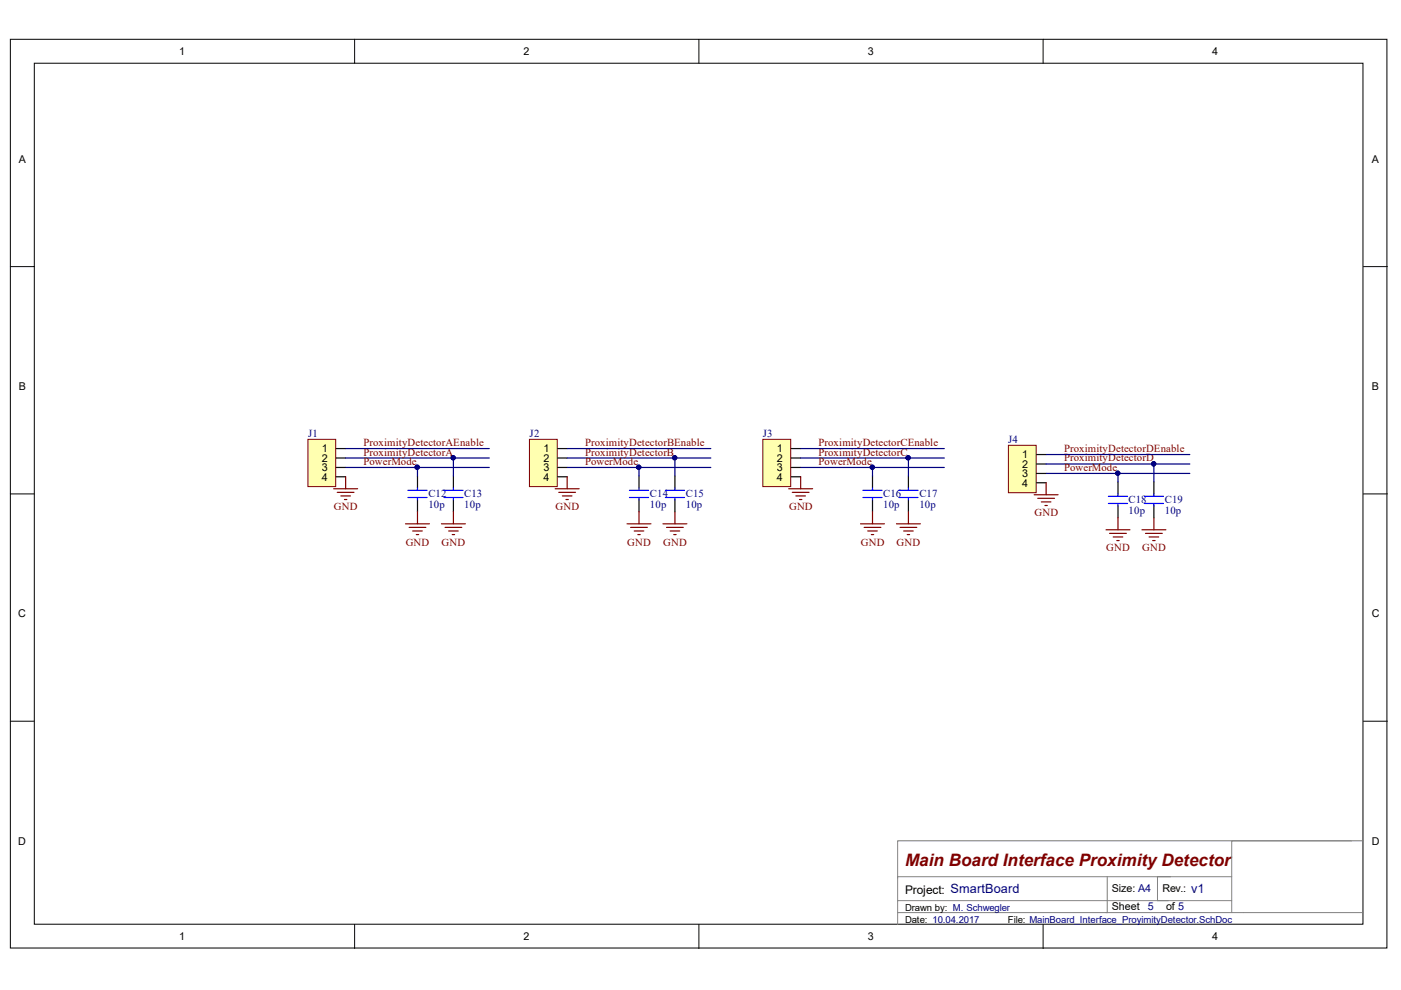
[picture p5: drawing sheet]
<svg xmlns="http://www.w3.org/2000/svg" width="297mm" height="210mm" viewBox="0 0 297 210" stroke-linecap="round" stroke-linejoin="round" font-family="sans-serif">
<defs><g id="words">
<text font-size="3.6" fill="#800000" x="191.9" y="183.6">Main Board Interface Proximity Detector</text>
<text font-size="2.7" fill="#000080" x="252.5" y="189.4">v1</text>
<text font-size="2.5" x="191.9" y="189.5">Project: SmartBoard</text>
<g font-size="2.3">
<text x="38" y="11.6">1</text>
<text x="111" y="11.6">2</text>
<text x="184" y="11.6">3</text>
<text x="257" y="11.6">4</text>
<text x="4" y="34.5">A</text>
<text x="290.8" y="34.5">A</text>
<text x="4" y="82.6">B</text>
<text x="290.8" y="82.6">B</text>
<text x="68.3" y="95.9">1</text>
<text x="115.2" y="95.9">1</text>
<text x="164.7" y="95.9">1</text>
<text x="68.3" y="97.9">2</text>
<text x="68.3" y="99.9">3</text>
<text x="68.3" y="101.9">4</text>
<text x="115.2" y="97.9">2</text>
<text x="115.2" y="99.9">3</text>
<text x="115.2" y="101.9">4</text>
<text x="164.7" y="97.9">2</text>
<text x="164.7" y="99.9">3</text>
<text x="164.7" y="101.9">4</text>
<text x="216.7" y="97.2">1</text>
<text x="216.7" y="99.2">2</text>
<text x="216.7" y="101.1">3</text>
<text x="216.7" y="103.2">4</text>
<text x="3.9" y="130.9">C</text>
<text x="290.8" y="130.9">C</text>
<text x="3.9" y="179.1">D</text>
<text x="290.8" y="179.1">D</text>
<text x="235.7" y="189.2">Size: A4</text>
<text x="246.5" y="189.2">Rev.:</text>
<text x="235.7" y="193">Sheet</text>
<text x="247.2" y="193">of 5</text>
<text x="38" y="199.3">1</text>
<text x="111" y="199.3">2</text>
<text x="184" y="199.3">3</text>
<text x="257" y="199.3">4</text>
</g>
<g font-size="2.3" fill="#000080">
<text x="65.3" y="92.6">J1</text>
<text x="112.3" y="92.6">J2</text>
<text x="161.7" y="92.6">J3</text>
<text x="213.8" y="93.9">J4</text>
<text x="90.8" y="105.3">C12</text>
<text x="90.8" y="107.8">10p</text>
<text x="98.4" y="105.3">C13</text>
<text x="98.4" y="107.8">10p</text>
<text x="137.8" y="105.3">C14</text>
<text x="137.8" y="107.8">10p</text>
<text x="145.4" y="105.3">C15</text>
<text x="145.4" y="107.8">10p</text>
<text x="187.2" y="105.3">C16</text>
<text x="187.2" y="107.8">10p</text>
<text x="194.9" y="105.3">C17</text>
<text x="194.9" y="107.8">10p</text>
<text x="239.3" y="106.5">C18</text>
<text x="247" y="106.5">C19</text>
<text x="239.3" y="109.1">10p</text>
<text x="247" y="109.1">10p</text>
<text x="243.3" y="193">5</text>
</g>
<g font-size="2.3" fill="#800000">
<text x="77.1" y="94.6">ProximityDetectorAEnable</text>
<text x="124" y="94.6">ProximityDetectorBEnable</text>
<text x="173.5" y="94.6">ProximityDetectorCEnable</text>
<text x="225.6" y="95.9">ProximityDetectorDEnable</text>
<text x="77.1" y="96.6">ProximityDetectorA</text>
<text x="77.1" y="98.6">PowerMode</text>
<text x="124" y="96.6">ProximityDetectorB</text>
<text x="124" y="98.6">PowerMode</text>
<text x="173.5" y="96.6">ProximityDetectorC</text>
<text x="173.5" y="98.6">PowerMode</text>
<text x="225.6" y="97.8">ProximityDetectorD</text>
<text x="225.6" y="99.9">PowerMode</text>
<text x="70.8" y="108.2">GND</text>
<text x="117.8" y="108.2">GND</text>
<text x="167.3" y="108.2">GND</text>
<text x="219.3" y="109.5">GND</text>
<text x="86" y="115.7">GND</text>
<text x="93.6" y="115.7">GND</text>
<text x="133" y="115.7">GND</text>
<text x="140.6" y="115.7">GND</text>
<text x="182.5" y="115.7">GND</text>
<text x="190.1" y="115.7">GND</text>
<text x="234.6" y="116.9">GND</text>
<text x="242.2" y="116.9">GND</text>
</g>
<g font-size="2">
<text x="191.9" y="195.6">Date: 10.04.2017</text>
<text x="191.9" y="193.1">Drawn by: M. Schwegler</text>
<text x="213.7" y="195.6">File: MainBoard_Interface_ProyimityDetector.SchDoc</text>
</g>
</g></defs>
<g fill="#fff" stroke="#000" stroke-width=".21">
<path d="M2.2 8.3h291.9v192.7h-291.9z"/>
<path d="M7.3 13.4h281.7v182.6h-281.7z"/>
</g>
<path d="M75.2 8.3v5.1M148.2 8.3v5.1M221.2 8.3v5.1M2.2 56.5h5.1M289.1 56.5h5.1M2.2 104.7h5.1M289.1 104.7h5.1M2.2 152.9h5.1M289.1 152.9h5.1M75.2 196v5.1M148.2 196v5.1M221.2 196v5.1" fill="none" stroke="#000" stroke-width=".21"/>
<path d="M286.5 178.3h-96.2v17.7M289.1 178.3h-27.9v15.2M190.3 193.5h98.8M190.3 191h70.9M234.7 185.9v7.6h-.2M248.2 185.9h-2.8v5.1h2.3M261.2 185.9h-70.9v.2" fill="none" stroke="#808080" stroke-width=".21"/>
<path d="M65.3 93.2h5.9v10h-5.9z" fill="#ffffb0" stroke="#800000" stroke-width=".21"/>
<path d="M71.3 95.1h2M71.3 97.1h2M71.3 99.1h2M71.3 101.1h2M88.5 100.9v2.6M88.5 106v2.5M96.1 100.9v2.6M96.1 106v2.5" fill="none" stroke="#000" stroke-width=".25"/>
<path d="M73.3 97.1h30.4M73.3 99.1h30.4M73.3 95.1h30.4M88.5 99.1v1.8M96.1 97.1v3.8" fill="none" stroke="#000080" stroke-width=".25"/>
<g fill="#000080" stroke="#000080" stroke-width=".21">
<circle cx="96.1" cy="97.1" r=".46"/>
<circle cx="88.5" cy="99.1" r=".46"/>
</g>
<g fill="none" stroke="#800000" stroke-width=".25">
<path d="M70.7 103.6h5.1M71.5 104.4h3.6M72.3 105.1h2M73 105.9h.5M73.3 101.1v2.5M86 111.1h5.1M86.7 111.8h3.6M87.5 112.6h2M88.3 113.3h.5M88.5 108.5v2.6M93.6 111.1h5.1M94.4 111.8h3.5"/>
<path d="M95.1 112.6h2M95.9 113.3h.5M96.1 108.5v2.6"/>
</g>
<path d="M86.5 104h4M86.5 105.5h4M88.5 103.5v.5M88.5 105.5v.5M94.1 104h4.1M94.1 105.5h4.1M96.1 103.5v.5M96.1 105.5v.5" fill="none" stroke="#00f" stroke-width=".25"/>
<path d="M112.3 93.2h5.8v10h-5.8z" fill="#ffffb0" stroke="#800000" stroke-width=".21"/>
<path d="M118.2 95.1h2M118.2 97.1h2M118.2 99.1h2M118.2 101.1h2M135.5 100.9v2.6M135.5 106v2.5M143.1 100.9v2.6M143.1 106v2.5" fill="none" stroke="#000" stroke-width=".25"/>
<path d="M120.2 97.1h30.5M120.2 99.1h30.5M120.2 95.1h30.5M135.5 99.1v1.8M143.1 97.1v3.8" fill="none" stroke="#000080" stroke-width=".25"/>
<g fill="#000080" stroke="#000080" stroke-width=".21">
<circle cx="143" cy="97.1" r=".46"/>
<circle cx="135.4" cy="99.1" r=".46"/>
</g>
<g fill="none" stroke="#800000" stroke-width=".25">
<path d="M117.7 103.6h5.1M118.5 104.4h3.5M119.2 105.1h2.1M120 105.9h.5M120.2 101.1v2.5M132.9 111.1h5.1M133.7 111.8h3.6M134.5 112.6h2M135.2 113.3h.5M135.5 108.5v2.6M140.6 111.1h5M141.3 111.8h3.6"/>
<path d="M142.1 112.6h2M142.8 113.3h.6M143.1 108.5v2.6"/>
</g>
<path d="M133.5 104h4M133.5 105.5h4M135.5 103.5v.5M135.5 105.5v.5M141.1 104h4M141.1 105.5h4M143.1 103.5v.5M143.1 105.5v.5" fill="none" stroke="#00f" stroke-width=".25"/>
<path d="M161.7 93.2h5.9v10h-5.9z" fill="#ffffb0" stroke="#800000" stroke-width=".21"/>
<path d="M167.7 95.1h2.1M167.7 97.1h2.1M167.7 99.1h2.1M167.7 101.1h2.1M185 100.9v2.6M185 106v2.5M192.6 100.9v2.6M192.6 106v2.5" fill="none" stroke="#000" stroke-width=".25"/>
<path d="M169.8 97.1h30.4M169.8 99.1h30.4M169.8 95.1h30.4M185 99.1v1.8M192.6 97.1v3.8" fill="none" stroke="#000080" stroke-width=".25"/>
<g fill="#000080" stroke="#000080" stroke-width=".21">
<circle cx="192.5" cy="97.1" r=".46"/>
<circle cx="184.9" cy="99.1" r=".46"/>
</g>
<g fill="none" stroke="#800000" stroke-width=".25">
<path d="M167.2 103.6h5.1M168 104.4h3.5M168.7 105.1h2.1M169.5 105.9h.5M169.8 101.1v2.5M182.4 111.1h5.1M183.2 111.8h3.6M184 112.6h2M184.7 113.3h.5M185 108.5v2.6M190.1 111.1h5M190.8 111.8h3.6"/>
<path d="M191.6 112.6h2M192.4 113.3h.5M192.6 108.5v2.6"/>
</g>
<path d="M183 104h4M183 105.5h4M185 103.5v.5M185 105.5v.5M190.6 104h4M190.6 105.5h4M192.6 103.5v.5M192.6 105.5v.5" fill="none" stroke="#00f" stroke-width=".25"/>
<path d="M213.8 94.4h5.9v10.1h-5.9z" fill="#ffffb0" stroke="#800000" stroke-width=".21"/>
<path d="M219.8 96.4h2M219.8 98.4h2M219.8 100.4h2M219.8 102.4h2M237 102.2v2.5M237 107.3v2.5M244.6 102.2v2.5M244.6 107.3v2.5" fill="none" stroke="#000" stroke-width=".25"/>
<path d="M221.8 98.4h30.5M221.8 96.4h30.5M244.6 98.4v3.8M221.8 100.4h30.5M237 100.4v1.8" fill="none" stroke="#000080" stroke-width=".25"/>
<g fill="#000080" stroke="#000080" stroke-width=".21">
<circle cx="244.6" cy="98.3" r=".46"/>
<circle cx="237" cy="100.3" r=".46"/>
</g>
<g fill="none" stroke="#800000" stroke-width=".25">
<path d="M219.3 104.9h5M220 105.7h3.6M220.8 106.4h2M221.5 107.2h.6M221.8 102.4v2.5M234.5 112.3h5.1M235.3 113.1h3.5M236 113.8h2M236.8 114.6h.5M237 109.8v2.5M242.1 112.3h5.1M242.9 113.1h3.5"/>
<path d="M243.6 113.8h2.1M244.4 114.6h.5M244.6 109.8v2.5"/>
</g>
<path d="M235 105.2h4.1M235 106.7h4.1M237 104.7v.5M237 106.7v.6M242.6 105.2h4.1M242.6 106.7h4.1M244.6 104.7v.5M244.6 106.7v.6" fill="none" stroke="#00f" stroke-width=".25"/>
<use href="#words"/>
</svg>
